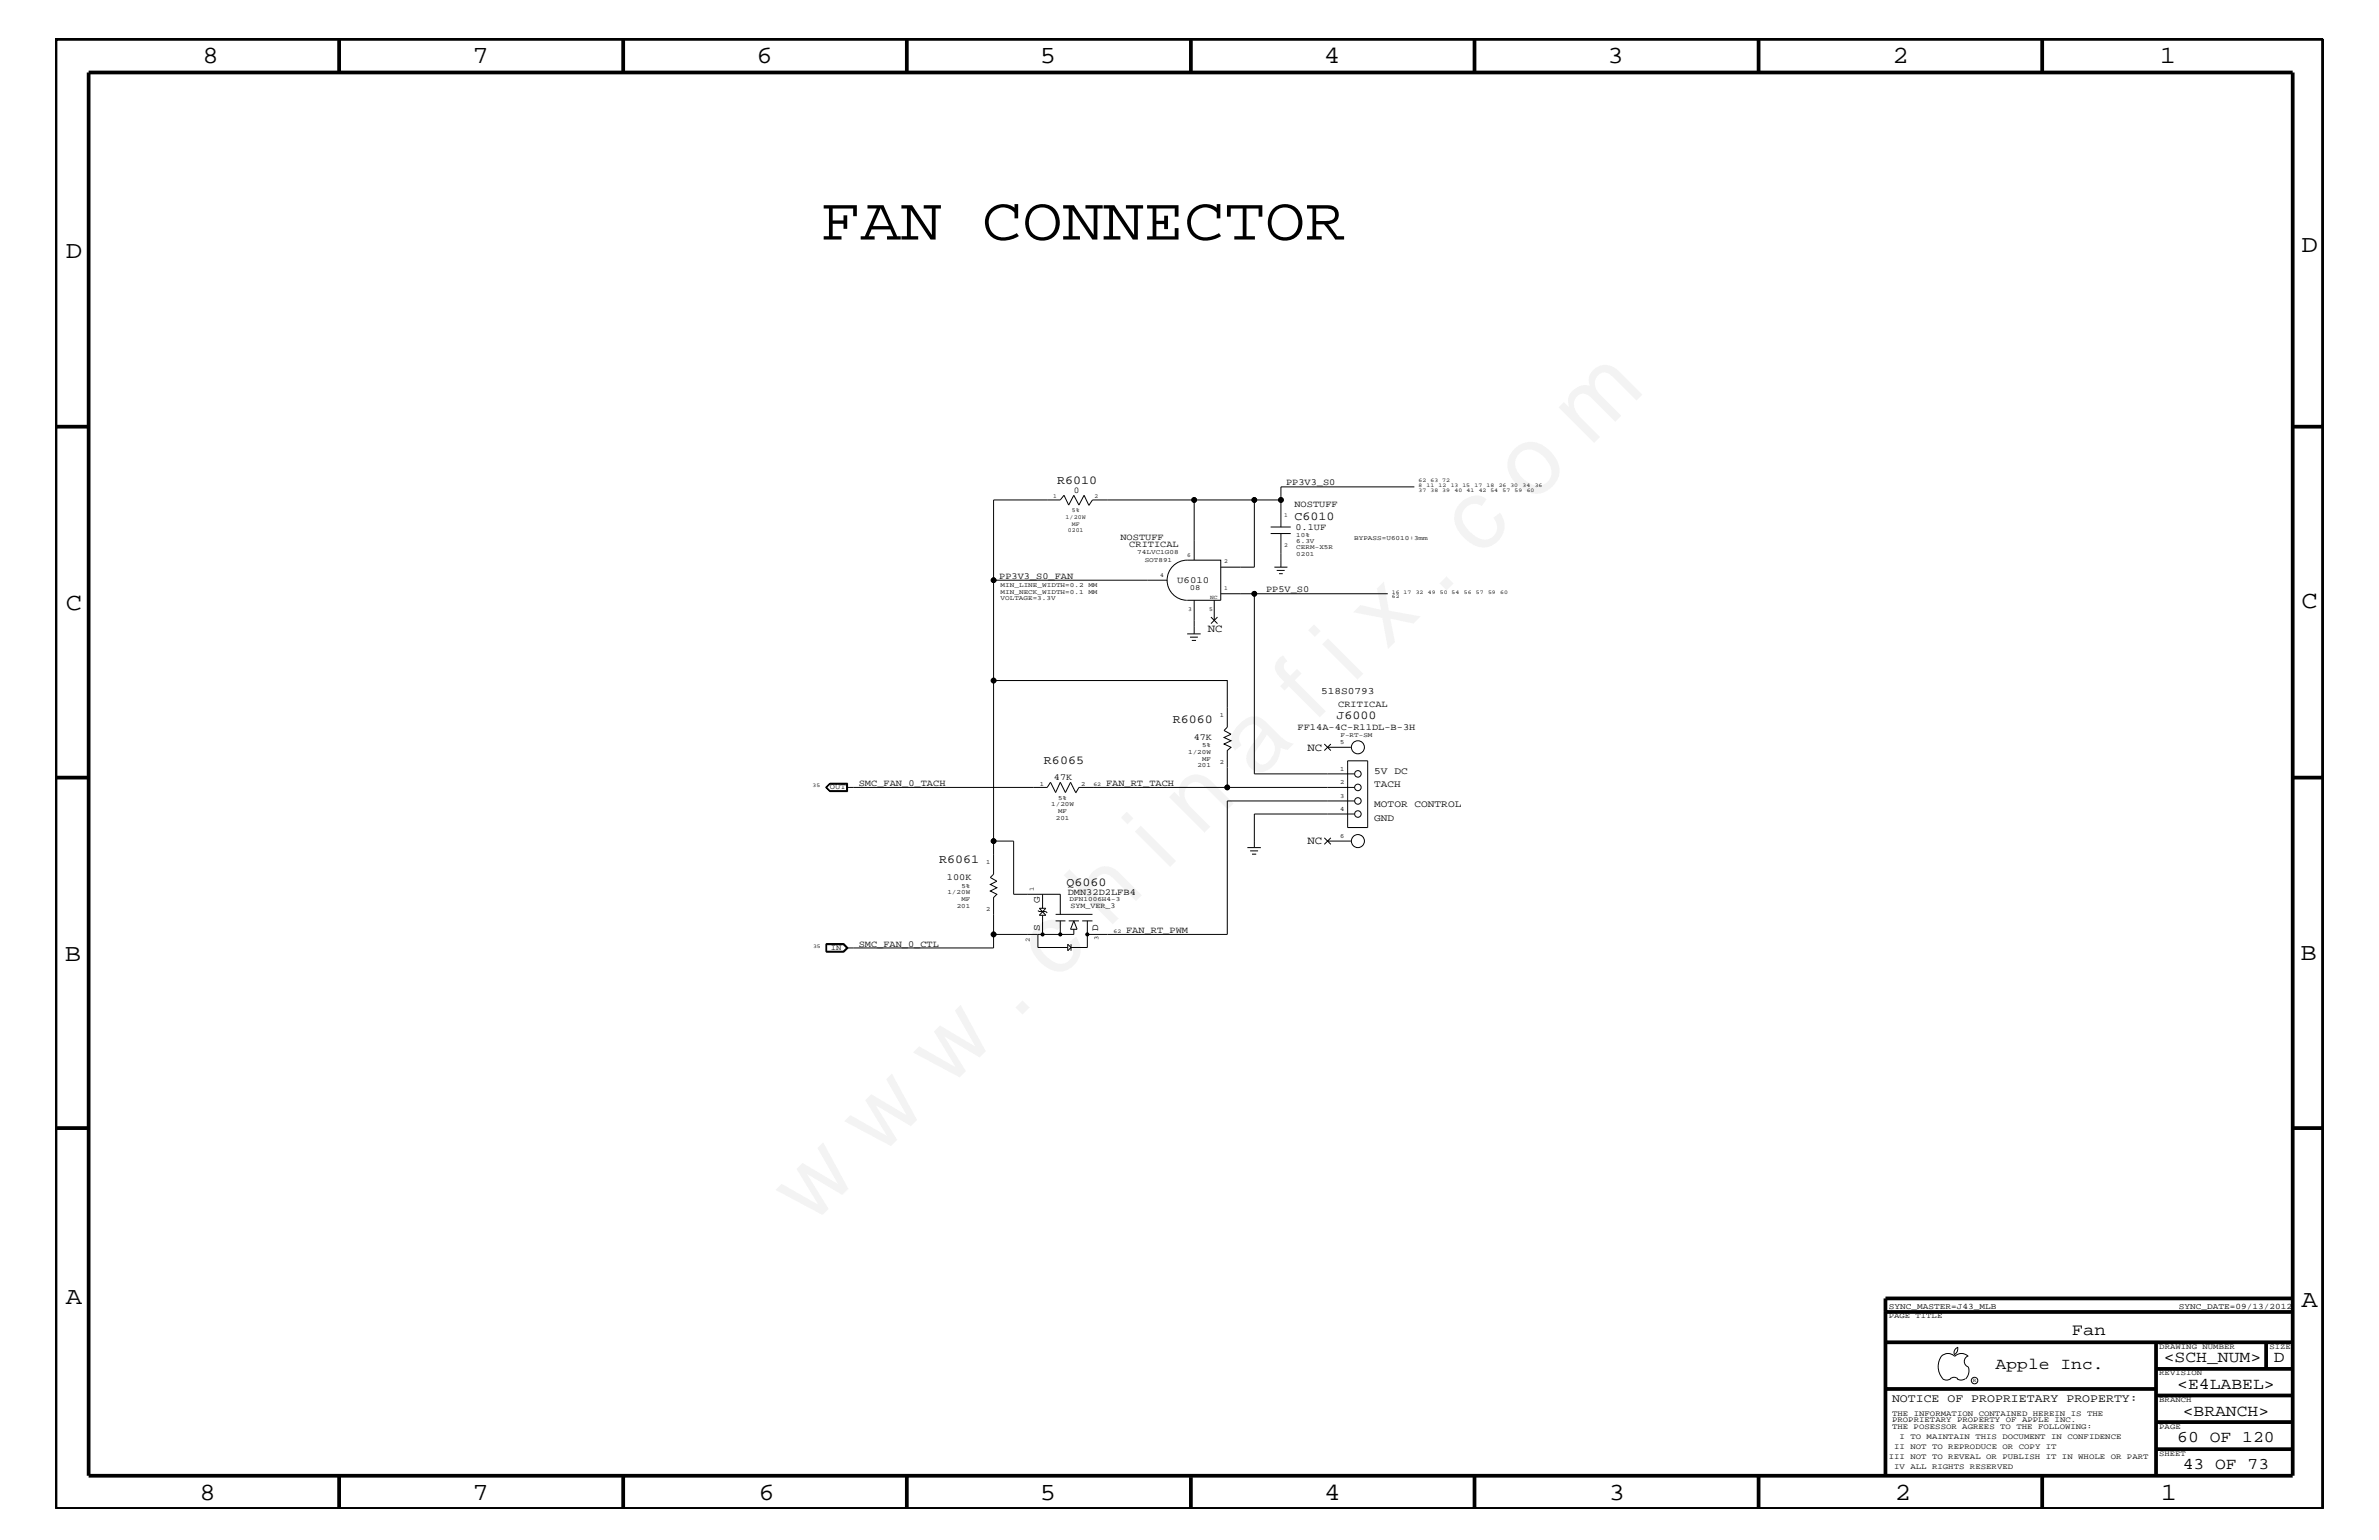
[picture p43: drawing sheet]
<svg xmlns="http://www.w3.org/2000/svg" width="432mm" height="279mm" viewBox="0 0 432 279" stroke-linecap="round" stroke-linejoin="round" font-family="sans-serif">
<defs><g id="words">
<text font-size="17.6" x="147.1" y="222.6" transform="rotate(-45 147.1 222.6)">w w w . c h i n a f i x . c o m</text>
<text font-size="11.1" x="148.8" y="43.5">FAN CONNECTOR</text>
<g font-size="4.5">
<text x="36.7" y="11.5">8</text>
<text x="85.8" y="11.5">7</text>
<text x="137.3" y="11.5">6</text>
<text x="188.7" y="11.5">5</text>
<text x="240.3" y="11.5">4</text>
<text x="291.8" y="11.5">3</text>
<text x="343.5" y="11.5">2</text>
<text x="392" y="11.5">1</text>
<text x="11.9" y="46.8">D</text>
<text x="417.7" y="45.7">D</text>
<text x="11.9" y="110.6">C</text>
<text x="417.7" y="110.3">C</text>
<text x="11.8" y="174.3">B</text>
<text x="417.6" y="174.2">B</text>
<text x="11.9" y="236.7">A</text>
<text x="417.7" y="237.1">A</text>
<text x="36.2" y="272.1">8</text>
<text x="85.8" y="272.1">7</text>
<text x="137.7" y="272.1">6</text>
<text x="188.7" y="272.1">5</text>
<text x="240.4" y="272.1">4</text>
<text x="292" y="272.1">3</text>
<text x="343.9" y="272.1">2</text>
<text x="392.2" y="272.1">1</text>
</g>
<g font-size="3">
<text x="376" y="242.3">Fan</text>
<text x="362.2" y="248.4">Apple Inc.</text>
<text x="392.7" y="247.1">&lt;SCH_NUM&gt;</text>
<text x="395.2" y="252">&lt;E4LABEL&gt;</text>
<text x="412.7" y="247.1">D</text>
<text x="396.2" y="256.8">&lt;BRANCH&gt;</text>
<text x="395.2" y="261.6">60 OF 120</text>
<text x="396.2" y="266.6">43 OF 73</text>
</g>
<g font-size="2.2">
<text x="191.9" y="87.7">R6010</text>
<text x="234.9" y="94.3">C6010</text>
<text x="212.9" y="131.3">R6060</text>
<text x="242.6" y="130.5">J6000</text>
<text x="189.5" y="138.6">R6065</text>
<text x="170.4" y="156.7">R6061</text>
<text x="193.5" y="160.8">Q6060</text>
</g>
<text font-size="2.1" x="343.4" y="254.4">NOTICE OF PROPRIETARY PROPERTY:</text>
<g font-size="2">
<text x="219.2" y="114.8">NC</text>
<text x="237.3" y="136.2">NC</text>
<text x="237.3" y="153.2">NC</text>
</g>
<g font-size="1.8">
<text x="239.8" y="125.9">518S0793</text>
<text x="249.4" y="142.9">TACH</text>
<text x="249.4" y="140.4">5V DC</text>
<text x="249.4" y="146.5">MOTOR CONTROL</text>
<text x="249.4" y="149">GND</text>
<text x="188.7" y="163.9" transform="rotate(-90 188.7 163.9)">G</text>
<text x="188.7" y="168.9" transform="rotate(-90 188.7 168.9)">S</text>
<text x="199.3" y="168.9" transform="rotate(-90 199.3 168.9)">D</text>
</g>
<g font-size="1.7">
<text x="233.4" y="88.1">PP3V3_S0</text>
<text x="234.9" y="92">NOSTUFF</text>
<text x="203.4" y="98">NOSTUFF</text>
<text x="205" y="99.3">CRITICAL</text>
<text x="235.1" y="96.2">0.1UF</text>
<text x="181.4" y="105">PP3V3_S0_FAN</text>
<text x="213.7" y="105.7">U6010</text>
<text x="229.8" y="107.5">PP5V_S0</text>
<text x="242.9" y="128.3">CRITICAL</text>
<text x="216.7" y="134.2">47K</text>
<text x="235.5" y="132.4">FF14A-4C-R11DL-B-3H</text>
<text x="155.9" y="142.6">SMC_FAN_0_TACH</text>
<text x="191.3" y="141.5">47K</text>
<text x="200.7" y="142.6">FAN_RT_TACH</text>
<text x="171.9" y="159.7">100K</text>
<text x="193.8" y="162.4">DMN32D2LFB4</text>
<text x="155.9" y="171.7">SMC_FAN_0_CTL</text>
<text x="204.4" y="169.3">FAN_RT_PWM</text>
</g>
<text font-size="1.6" x="194.9" y="89.4">0</text>
<g font-size="1.5">
<text x="342.8" y="237.4">SYNC_MASTER=J43_MLB</text>
<text x="395.5" y="237.4">SYNC_DATE=09/13/2012</text>
</g>
<g font-size="1.4">
<text x="216" y="107.1">08</text>
<text x="150.6" y="143.2">OUT</text>
<text x="194.3" y="164.7">SYM_VER_3</text>
<text x="150.8" y="172.3">IN</text>
<text x="342.8" y="239.2">PAGE TITLE</text>
<text x="391.9" y="244.7">DRAWING NUMBER</text>
<text x="411.9" y="244.7">SIZE</text>
<text x="391.9" y="249.5">REVISION</text>
<text x="343.4" y="256.8">THE INFORMATION CONTAINED HEREIN IS THE</text>
<text x="391.9" y="254.4">BRANCH</text>
<text x="343.4" y="258">PROPRIETARY PROPERTY OF APPLE INC.</text>
<text x="343.4" y="259.3">THE POSESSOR AGREES TO THE FOLLOWING:</text>
<text x="343.8" y="262.9">II NOT TO REPRODUCE OR COPY IT</text>
<text x="344.8" y="261.1">I TO MAINTAIN THIS DOCUMENT IN CONFIDENCE</text>
<text x="391.9" y="259.3">PAGE</text>
<text x="342.8" y="264.7">III NOT TO REVEAL OR PUBLISH IT IN WHOLE OR PART</text>
<text x="343.8" y="266.6">IV ALL RIGHTS RESERVED</text>
<text x="391.9" y="264.1">SHEET</text>
</g>
<g font-size="1.2">
<text x="206.4" y="100.4">74LVC1G08</text>
<text x="207.8" y="101.9">SOT891</text>
<text x="235.3" y="97.4">10%</text>
<text x="235.3" y="101">0201</text>
<text x="235.3" y="99.7">CERM-X5R</text>
<text x="235.3" y="98.5">6.3V</text>
<text x="245.8" y="98">BYPASS=U6010:3mm</text>
<text x="181.6" y="107.7">MIN_NECK_WIDTH=0.1</text>
<text x="181.6" y="106.5">MIN_LINE_WIDTH=0.2</text>
<text x="197.5" y="107.7">MM</text>
<text x="197.5" y="106.5">MM</text>
<text x="181.6" y="108.9">VOLTAGE=3.3V</text>
<text x="221.4" y="130.2">1</text>
<text x="215.6" y="136.8">1/20W</text>
<text x="218.2" y="135.6">5%</text>
<text x="243.2" y="135">5</text>
<text x="243.3" y="133.6">F-RT-SM</text>
<text x="188.7" y="142.5">1</text>
<text x="196.3" y="142.5">2</text>
<text x="217.3" y="139.2">201</text>
<text x="218.2" y="138">MF</text>
<text x="221.4" y="138.6">2</text>
<text x="243.2" y="142.3">2</text>
<text x="243.2" y="139.8">1</text>
<text x="190.8" y="146.2">1/20W</text>
<text x="191.6" y="148.7">201</text>
<text x="192.1" y="147.5">MF</text>
<text x="192.1" y="145.1">5%</text>
<text x="243.2" y="147.1">4</text>
<text x="243.2" y="144.7">3</text>
<text x="243.2" y="152">6</text>
<text x="174.5" y="161.1">5%</text>
<text x="179" y="156.8">1</text>
<text x="187.6" y="161.7" transform="rotate(-90 187.6 161.7)">1</text>
<text x="172" y="162.2">1/20W</text>
<text x="173.7" y="164.7">201</text>
<text x="174.5" y="163.5">MF</text>
<text x="179" y="165.3">2</text>
<text x="194.1" y="163.5">DFN1006H4-3</text>
<text x="186.9" y="170.9" transform="rotate(-90 186.9 170.9)">2</text>
<text x="199.4" y="170.6" transform="rotate(-90 199.4 170.6)">3</text>
</g>
<g font-size="1.1">
<text x="191.2" y="90.4">1</text>
<text x="193.4" y="94.2">1/20W</text>
<text x="194.5" y="95.4">MF</text>
<text x="194.5" y="92.9">5%</text>
<text x="198.6" y="90.4">2</text>
<text x="233.1" y="93.8">1</text>
<text x="193.8" y="96.5">0201</text>
<text x="215.5" y="101">6</text>
<text x="233.1" y="99.3">2</text>
<text x="210.6" y="104.7">4</text>
<text x="222.2" y="107.1">1</text>
<text x="222.2" y="102.2">2</text>
<text x="215.6" y="110.8">3</text>
<text x="219.5" y="110.8">5</text>
</g>
<g font-size="1">
<text x="257.5" y="88.3">8</text>
<text x="257.5" y="89.2">37</text>
<text x="257.5" y="87.5">62</text>
<text x="258.9" y="88.3">11</text>
<text x="259.7" y="89.2">38 39</text>
<text x="259.7" y="87.5">63 72</text>
<text x="261.1" y="88.3">12</text>
<text x="263.3" y="88.3">13 15</text>
<text x="264" y="89.2">40</text>
<text x="266.2" y="89.2">41</text>
<text x="267.6" y="88.3">17</text>
<text x="268.4" y="89.2">42 54</text>
<text x="269.8" y="88.3">18</text>
<text x="272" y="88.3">26 30</text>
<text x="272.7" y="89.2">57</text>
<text x="274.9" y="89.2">59</text>
<text x="276.4" y="88.3">34</text>
<text x="277.1" y="89.2">60</text>
<text x="278.6" y="88.3">36</text>
<text x="252.6" y="107.7">16 17</text>
<text x="257" y="107.7">32</text>
<text x="259.2" y="107.7">49</text>
<text x="261.4" y="107.7">50 54</text>
<text x="265.7" y="107.7">56</text>
<text x="267.9" y="107.7">57</text>
<text x="270.1" y="107.7">59</text>
<text x="272.3" y="107.7">60</text>
<text x="219.6" y="108.7">NC</text>
<text x="252.6" y="108.6">62</text>
<text x="147.5" y="142.9">35</text>
<text x="198.5" y="142.6">62</text>
<text x="147.6" y="172">35</text>
<text x="202.1" y="169.3">62</text>
<text x="358.1" y="250.7">R</text>
</g>
</g></defs>
<g fill="none" stroke="#000" stroke-width=".68" stroke-linecap="butt">
<path d="M10.1 7.1h411.5v266.7h-411.5zM16.1 13.2h400v254.5h-400zM61.6 7.1v6.1M113.1 7.1v6.1M164.6 7.1v6.1M216.2 7.1v6.1M267.6 7.1v6.1M319.2 7.1v6.1M370.7 7.1v6.1M10.1 77.4h6M416.1 77.4h5.5M10.1 141.1h6"/>
<path d="M416.1 141.1h5.5M10.1 204.7h6M416.1 204.7h5.5M342.2 238h73.9M416.1 235.6h-73.9v32.1M342.2 243.5h73.9M342.2 252h49.1M391.3 248.4h24.8M391.3 243.5v24.2M391.3 258h24.8M391.3 253.2h24.8M411.3 243.5v4.9"/>
<path d="M61.6 267.7v6.1M113.1 267.7v6.1M164.6 267.7v6.1M216.2 268v5.8M267.6 267.7v6.1M319.2 267.7v6.1M370.7 267.7v6.1M391.3 262.9h24.8"/>
</g>
<g fill="none" stroke="#000" stroke-width=".18">
<path d="M180.3 90.7v32.8M227.7 107.7v32.7M222.8 128.3v-4.8h-42.5v29.1M154.9 142.9h32.7M352.3 246.1a1.72 1.72 0 0 1 2.5 0 1.69 1.69 0 0 1 2.4 0M352.4 246a3.2 3.2 0 0 0 .4 4.3l.8 .1 .4-.2M354 250.2l.7-.3 .7 .3M355.2 250.2l.7 .2 .7-.2M355.3 244.4v.3a1.18 1.18 0 0 1-.6 1.1M355.4 244.4a.99 .99 0 0 0-.6 1.4M357.2 246a1.04 1.04 0 0 0-.7 1 1.04 1.04 0 0 0 .7 1M357.3 248l.1 .7a2.11 2.11 0 0 1-.6 1.5"/>
<circle cx="358.4" cy="250.5" r=".59"/>
</g>
<use href="#words"/>
</svg>
